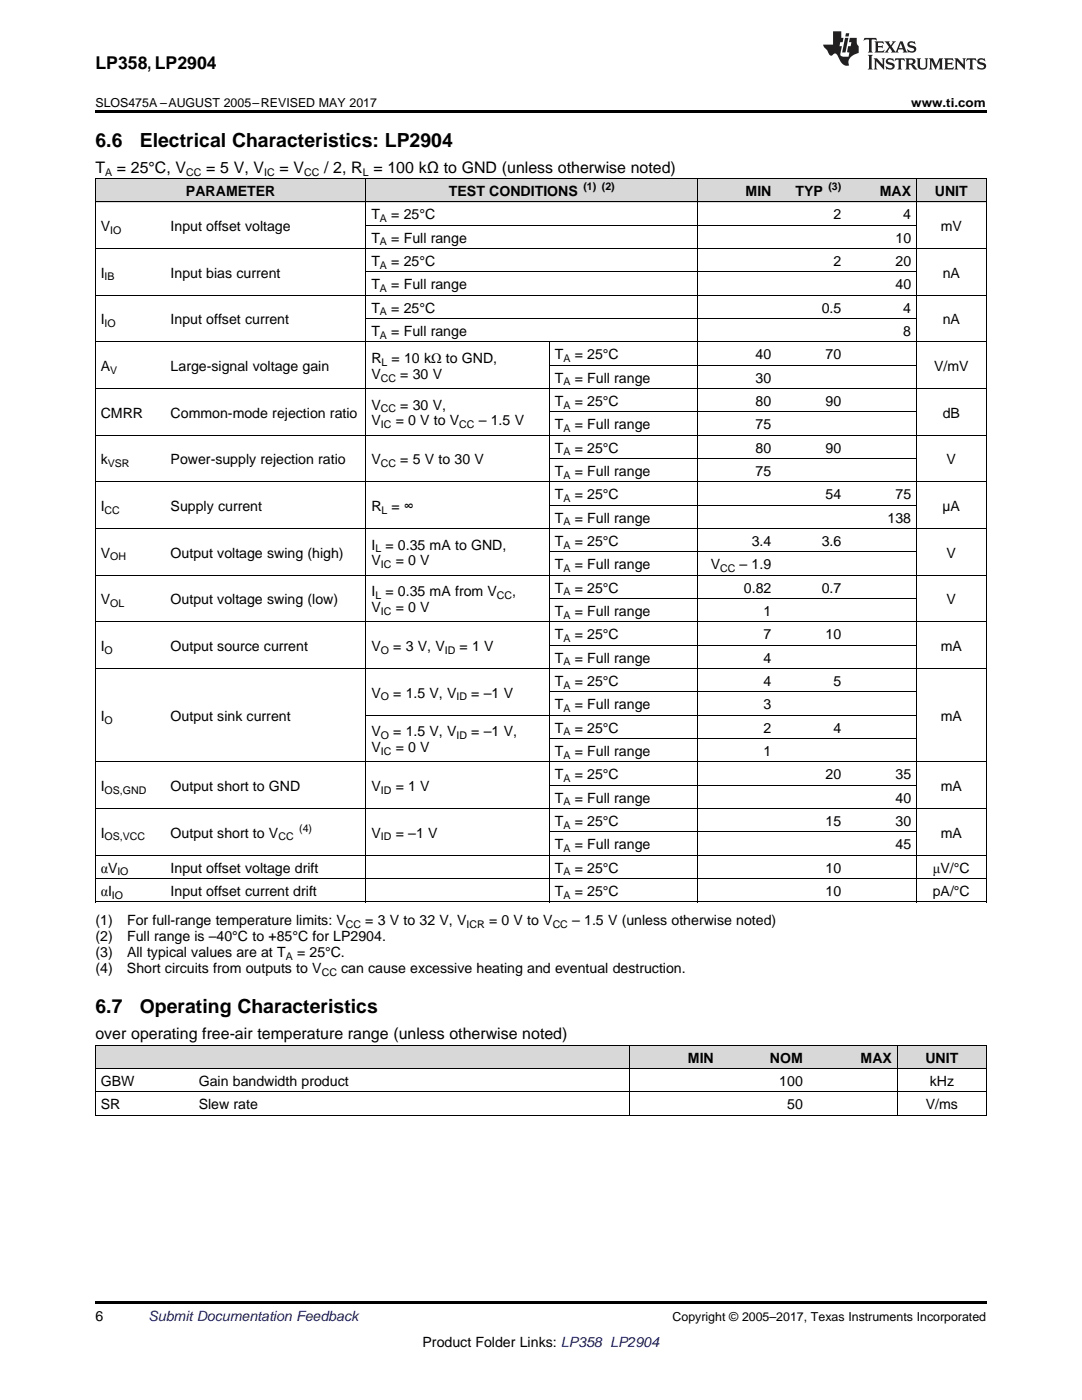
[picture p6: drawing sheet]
<svg xmlns="http://www.w3.org/2000/svg" width="216mm" height="279mm" viewBox="0 0 216 279" stroke-linecap="round" stroke-linejoin="round" font-family="sans-serif">
<defs><g id="words">
<g font-size="3.9">
<text x="19" y="29.3">6.6</text>
<text x="27.9" y="29.3">Electrical Characteristics: LP2904</text>
<text x="19" y="202.2">6.7</text>
<text x="27.9" y="202.2">Operating Characteristics</text>
</g>
<text font-size="3.5" x="19" y="13.8">LP358, LP2904</text>
<g font-size="3.2">
<text x="19" y="34.4">T</text>
<text x="23.3" y="34.4">= 25°C, V</text>
<text x="41.1" y="34.4">= 5 V, V</text>
<text x="55.8" y="34.4">= V</text>
<text x="64.7" y="34.4">/ 2, R = 100 kΩ to GND (unless otherwise noted)</text>
<text x="19" y="207.4">over operating free-air temperature range (unless otherwise noted)</text>
</g>
<g font-size="2.8">
<text x="37.1" y="39.1">PARAMETER</text>
<text x="89.6" y="39.1">TEST CONDITIONS</text>
<text x="148.8" y="39.1">MIN</text>
<text x="158.7" y="39.1">TYP</text>
<text x="175.5" y="39.1">MAX</text>
<text x="186.5" y="39.1">UNIT</text>
<text x="20.1" y="46.1">V</text>
<text x="34" y="46.1">Input offset voltage</text>
<text x="74.1" y="43.7">T</text>
<text x="78.1" y="43.7">= 25°C</text>
<text x="166.3" y="43.7">2</text>
<text x="180.2" y="43.7">4</text>
<text x="187.7" y="46.1">mV</text>
<text x="74.1" y="48.4">T</text>
<text x="74.1" y="53.1">T</text>
<text x="78.1" y="48.4">= Full range</text>
<text x="78.1" y="53.1">= 25°C</text>
<text x="166.3" y="53.1">2</text>
<text x="178.7" y="48.4">10</text>
<text x="178.7" y="53.1">20</text>
<text x="20.1" y="55.4">I</text>
<text x="34" y="55.4">Input bias current</text>
<text x="74.1" y="57.7">T</text>
<text x="78.1" y="57.7">= Full range</text>
<text x="178.7" y="57.7">40</text>
<text x="188.1" y="55.4">nA</text>
<text x="20.1" y="64.7">I</text>
<text x="34" y="64.7">Input offset current</text>
<text x="74.1" y="62.4">T</text>
<text x="78.1" y="62.4">= 25°C</text>
<text x="164" y="62.4">0.5</text>
<text x="180.2" y="62.4">4</text>
<text x="188.1" y="64.7">nA</text>
<text x="74.1" y="67">T</text>
<text x="78.1" y="67">= Full range</text>
<text x="110.7" y="71.7">T</text>
<text x="114.7" y="71.7">= 25°C</text>
<text x="150.8" y="71.7">40</text>
<text x="164.7" y="71.7">70</text>
<text x="180.2" y="67">8</text>
<text x="20.1" y="74">A</text>
<text x="34" y="74">Large-signal voltage gain</text>
<text x="74.1" y="72.4">R</text>
<text x="74.1" y="75.6">V</text>
<text x="78.1" y="72.4">= 10 kΩ to GND,</text>
<text x="79.9" y="75.6">= 30 V</text>
<text x="110.7" y="76.3">T</text>
<text x="114.7" y="76.3">= Full range</text>
<text x="150.8" y="76.3">30</text>
<text x="186.4" y="74">V/mV</text>
<text x="20.1" y="83.3">CMRR</text>
<text x="34" y="83.3">Common-mode rejection ratio</text>
<text x="74.1" y="81.7">V</text>
<text x="79.9" y="81.7">= 30 V,</text>
<text x="110.7" y="81">T</text>
<text x="114.7" y="81">= 25°C</text>
<text x="150.8" y="81">80</text>
<text x="164.7" y="81">90</text>
<text x="188.1" y="83.3">dB</text>
<text x="74.1" y="84.9">V</text>
<text x="79" y="84.9">= 0 V to V</text>
<text x="95.5" y="84.9">– 1.5 V</text>
<text x="110.7" y="85.7">T</text>
<text x="114.7" y="85.7">= Full range</text>
<text x="150.8" y="85.7">75</text>
<text x="20.1" y="92.6">k</text>
<text x="34" y="92.6">Power-supply rejection ratio</text>
<text x="74.1" y="92.6">V</text>
<text x="79.9" y="92.6">= 5 V to 30 V</text>
<text x="110.7" y="90.3">T</text>
<text x="110.7" y="95">T</text>
<text x="114.7" y="90.3">= 25°C</text>
<text x="114.7" y="95">= Full range</text>
<text x="150.8" y="90.3">80</text>
<text x="150.8" y="95">75</text>
<text x="164.7" y="90.3">90</text>
<text x="188.9" y="92.6">V</text>
<text x="20.1" y="102">I</text>
<text x="34" y="102">Supply current</text>
<text x="74.1" y="102">R</text>
<text x="78.1" y="102">= ∞</text>
<text x="110.7" y="99.6">T</text>
<text x="114.7" y="99.6">= 25°C</text>
<text x="164.7" y="99.6">54</text>
<text x="178.7" y="99.6">75</text>
<text x="188.1" y="102">µA</text>
<text x="110.7" y="104.3">T</text>
<text x="114.7" y="104.3">= Full range</text>
<text x="177.1" y="104.3">138</text>
<text x="20.1" y="111.3">V</text>
<text x="34" y="111.3">Output voltage swing (high)</text>
<text x="74.1" y="109.7">I</text>
<text x="74.1" y="112.9">V</text>
<text x="76.9" y="109.7">= 0.35 mA to GND,</text>
<text x="79" y="112.9">= 0 V</text>
<text x="110.7" y="108.9">T</text>
<text x="110.7" y="113.6">T</text>
<text x="114.7" y="108.9">= 25°C</text>
<text x="114.7" y="113.6">= Full range</text>
<text x="141.8" y="113.6">V</text>
<text x="147.6" y="113.6">– 1.9</text>
<text x="150" y="108.9">3.4</text>
<text x="164" y="108.9">3.6</text>
<text x="188.9" y="111.3">V</text>
<text x="74.1" y="119">I</text>
<text x="76.9" y="119">= 0.35 mA from V</text>
<text x="102.2" y="119">,</text>
<text x="110.7" y="118.3">T</text>
<text x="114.7" y="118.3">= 25°C</text>
<text x="148.4" y="118.3">0.82</text>
<text x="164" y="118.3">0.7</text>
<text x="20.1" y="120.6">V</text>
<text x="34" y="120.6">Output voltage swing (low)</text>
<text x="74.1" y="122.2">V</text>
<text x="79" y="122.2">= 0 V</text>
<text x="110.7" y="122.9">T</text>
<text x="114.7" y="122.9">= Full range</text>
<text x="152.4" y="122.9">1</text>
<text x="188.9" y="120.6">V</text>
<text x="20.1" y="129.9">I</text>
<text x="34" y="129.9">Output source current</text>
<text x="74.1" y="129.9">V</text>
<text x="78.5" y="129.9">= 3 V, V</text>
<text x="91.7" y="129.9">= 1 V</text>
<text x="110.7" y="127.6">T</text>
<text x="114.7" y="127.6">= 25°C</text>
<text x="152.4" y="127.6">7</text>
<text x="164.7" y="127.6">10</text>
<text x="187.7" y="129.9">mA</text>
<text x="110.7" y="132.2">T</text>
<text x="110.7" y="136.9">T</text>
<text x="114.7" y="132.2">= Full range</text>
<text x="114.7" y="136.9">= 25°C</text>
<text x="152.4" y="132.2">4</text>
<text x="152.4" y="136.9">4</text>
<text x="166.3" y="136.9">5</text>
<text x="20.1" y="143.9">I</text>
<text x="34" y="143.9">Output sink current</text>
<text x="74.1" y="139.2">V</text>
<text x="78.5" y="139.2">= 1.5 V, V</text>
<text x="94" y="139.2">= –1 V</text>
<text x="110.7" y="141.5">T</text>
<text x="114.7" y="141.5">= Full range</text>
<text x="152.4" y="141.5">3</text>
<text x="187.7" y="143.9">mA</text>
<text x="74.1" y="146.9">V</text>
<text x="78.5" y="146.9">= 1.5 V, V</text>
<text x="94" y="146.9">= –1 V,</text>
<text x="110.7" y="146.2">T</text>
<text x="114.7" y="146.2">= 25°C</text>
<text x="152.4" y="146.2">2</text>
<text x="166.3" y="146.2">4</text>
<text x="74.1" y="150.1">V</text>
<text x="79" y="150.1">= 0 V</text>
<text x="110.7" y="150.8">T</text>
<text x="110.7" y="155.5">T</text>
<text x="114.7" y="150.8">= Full range</text>
<text x="114.7" y="155.5">= 25°C</text>
<text x="152.4" y="150.8">1</text>
<text x="164.7" y="155.5">20</text>
<text x="178.7" y="155.5">35</text>
<text x="20.1" y="157.8">I</text>
<text x="34" y="157.8">Output short to GND</text>
<text x="74.1" y="157.8">V</text>
<text x="79" y="157.8">= 1 V</text>
<text x="110.7" y="160.2">T</text>
<text x="114.7" y="160.2">= Full range</text>
<text x="178.7" y="160.2">40</text>
<text x="187.7" y="157.8">mA</text>
<text x="20.1" y="167.1">I</text>
<text x="34" y="167.1">Output short to V</text>
<text x="74.1" y="167.1">V</text>
<text x="79" y="167.1">= –1 V</text>
<text x="110.7" y="164.8">T</text>
<text x="114.7" y="164.8">= 25°C</text>
<text x="164.7" y="164.8">15</text>
<text x="178.7" y="164.8">30</text>
<text x="187.7" y="167.1">mA</text>
<text x="110.7" y="169.5">T</text>
<text x="114.7" y="169.5">= Full range</text>
<text x="178.7" y="169.5">45</text>
<text x="20.1" y="174.1">αV</text>
<text x="20.1" y="178.8">αI</text>
<text x="34" y="174.1">Input offset voltage drift</text>
<text x="34" y="178.8">Input offset current drift</text>
<text x="110.7" y="174.1">T</text>
<text x="110.7" y="178.8">T</text>
<text x="114.7" y="174.1">= 25°C</text>
<text x="114.7" y="178.8">= 25°C</text>
<text x="164.7" y="174.1">10</text>
<text x="164.7" y="178.8">10</text>
<text x="186.1" y="178.8">pA/°C</text>
<text x="186.2" y="174.1">μV/°C</text>
<text x="19" y="184.6">(1)</text>
<text x="25.4" y="184.6">For full-range temperature limits: V</text>
<text x="72.9" y="184.6">= 3 V to 32 V, V</text>
<text x="97.6" y="184.6">= 0 V to V</text>
<text x="114.2" y="184.6">– 1.5 V (unless otherwise noted)</text>
<text x="19" y="187.8">(2)</text>
<text x="19" y="191">(3)</text>
<text x="25.4" y="187.8">Full range is –40°C to +85°C for LP2904.</text>
<text x="25.4" y="191">All typical values are at T</text>
<text x="59.3" y="191">= 25°C.</text>
<text x="19" y="194.2">(4)</text>
<text x="25.3" y="194.2">Short circuits from outputs to V</text>
<text x="68.1" y="194.2">can cause excessive heating and eventual destruction.</text>
<text x="137.3" y="212.1">MIN</text>
<text x="153.6" y="212.1">NOM</text>
<text x="171.7" y="212.1">MAX</text>
<text x="184.6" y="212.1">UNIT</text>
<text x="20.1" y="216.7">GBW</text>
<text x="20.1" y="221.4">SR</text>
<text x="39.7" y="216.7">Gain bandwidth product</text>
<text x="39.7" y="221.4">Slew rate</text>
<text x="155.5" y="216.7">100</text>
<text x="157.1" y="221.4">50</text>
<text x="184.7" y="221.4">V/ms</text>
<text x="185.5" y="216.7">kHz</text>
<text x="19" y="263.6">6</text>
<text x="84.3" y="268.9">Product Folder Links: LP358 LP2904</text>
</g>
<text font-size="2.8" fill="#0000c8" x="29.6" y="263.6">Submit Documentation Feedback</text>
<g font-size="2.5">
<text x="19" y="21.4">SLOS475A –AUGUST 2005–REVISED MAY 2017</text>
<text x="181.8" y="21.4">www.ti.com</text>
<text x="134.2" y="263.6">Copyright © 2005–2017, Texas Instruments Incorporated</text>
</g>
<g font-size="2.1">
<text x="21" y="35.1">A</text>
<text x="37.1" y="35.1">CC</text>
<text x="52.7" y="35.1">IC</text>
<text x="60.7" y="35.1">CC</text>
<text x="72.4" y="35.1">L</text>
<text x="116.4" y="38">(1) (2)</text>
<text x="165.3" y="38">(3)</text>
<text x="22" y="46.6">IO</text>
<text x="75.8" y="44.3">A</text>
<text x="75.8" y="49">A</text>
<text x="75.8" y="53.6">A</text>
<text x="20.9" y="56">IB</text>
<text x="75.8" y="58.3">A</text>
<text x="20.9" y="65.3">IO</text>
<text x="75.8" y="62.9">A</text>
<text x="75.8" y="67.6">A</text>
<text x="22" y="74.6">V</text>
<text x="76" y="76.2">CC</text>
<text x="76.1" y="73">L</text>
<text x="112.4" y="72.2">A</text>
<text x="112.4" y="76.9">A</text>
<text x="76" y="82.3">CC</text>
<text x="112.4" y="81.6">A</text>
<text x="76" y="85.5">IC</text>
<text x="91.7" y="85.5">CC</text>
<text x="112.4" y="86.2">A</text>
<text x="21.5" y="93.2">VSR</text>
<text x="76" y="93.2">CC</text>
<text x="112.4" y="90.9">A</text>
<text x="112.4" y="95.5">A</text>
<text x="112.4" y="100.2">A</text>
<text x="20.9" y="102.5">CC</text>
<text x="76.1" y="102.5">L</text>
<text x="112.4" y="104.8">A</text>
<text x="22" y="111.8">OH</text>
<text x="74.9" y="110.2">L</text>
<text x="76" y="113.4">IC</text>
<text x="112.4" y="109.5">A</text>
<text x="74.9" y="119.6">L</text>
<text x="99.2" y="119.6">CC</text>
<text x="112.4" y="114.2">A</text>
<text x="112.4" y="118.8">A</text>
<text x="143.7" y="114.2">CC</text>
<text x="22" y="121.1">OL</text>
<text x="76" y="122.7">IC</text>
<text x="112.4" y="123.5">A</text>
<text x="20.9" y="130.5">O</text>
<text x="76" y="130.5">O</text>
<text x="88.8" y="130.5">ID</text>
<text x="112.4" y="128.1">A</text>
<text x="112.4" y="132.8">A</text>
<text x="112.4" y="137.4">A</text>
<text x="76" y="139.8">O</text>
<text x="91.1" y="139.8">ID</text>
<text x="112.4" y="142.1">A</text>
<text x="20.9" y="144.4">O</text>
<text x="76" y="147.5">O</text>
<text x="91.1" y="147.5">ID</text>
<text x="112.4" y="146.8">A</text>
<text x="76" y="150.7">IC</text>
<text x="112.4" y="151.4">A</text>
<text x="20.9" y="158.4">OS,GND</text>
<text x="76" y="158.4">ID</text>
<text x="112.4" y="156.1">A</text>
<text x="112.4" y="160.7">A</text>
<text x="20.9" y="167.7">OS,VCC</text>
<text x="55.6" y="167.7">CC</text>
<text x="59.7" y="166">(4)</text>
<text x="76" y="167.7">ID</text>
<text x="112.4" y="165.4">A</text>
<text x="112.4" y="170">A</text>
<text x="22.3" y="179.4">IO</text>
<text x="23.4" y="174.7">IO</text>
<text x="112.4" y="174.7">A</text>
<text x="112.4" y="179.4">A</text>
<text x="69" y="185.2">CC</text>
<text x="93.1" y="185.2">ICR</text>
<text x="110.3" y="185.2">CC</text>
<text x="57" y="191.6">A</text>
<text x="64.2" y="194.7">CC</text>
</g>
</g></defs>
<g fill="#d8d8d8">
<path d="M19 208.7h19.6v4.6h-19.6z"/>
<path d="M38.6 208.7h87.1v4.6h-87.1z"/>
<path d="M125.7 208.7h17.8v4.6h-17.8z"/>
<path d="M143.5 208.7h17.8v4.6h-17.8z"/>
<path d="M161.3 208.7h17.8v4.6h-17.8z"/>
<path d="M179.1 208.7h17.7v4.6h-17.7z"/>
<path d="M19 35.7h14v4.7h-14z"/>
<path d="M33 35.7h40.1v4.7h-40.1z"/>
<path d="M73.1 35.7h36.6v4.7h-36.6z"/>
<path d="M109.7 35.7h29.6v4.7h-29.6z"/>
<path d="M139.3 35.7h15.7v4.7h-15.7z"/>
<path d="M155 35.7h13.9v4.7h-13.9z"/>
<path d="M168.9 35.7h14v4.7h-14z"/>
<path d="M182.9 35.7h13.9v4.7h-13.9z"/>
</g>
<path d="M19 22h177.8v.5h-177.8zM19 180l.2 .1zM73 180l.1 .1zM109.6 180l.1 .1zM139.2 180l.1 .1zM182.8 180l.1 .1zM196.7 180l.1 .1zM19 222.6h.2zM125.6 222.6h.1zM179 222.6h.1zM196.7 222.6h.1zM19 259.7h177.8v.5h-177.8z" fill="#000"/>
<g fill="none" stroke="#000" stroke-width=".2">
<path d="M19 35.6h177.8M19.1 35.7v144.4M73 35.7v144.4M139.3 35.7v144.4M182.8 35.7v144.4M196.8 35.7v144.4M19 58.9h177.8M19 49.6h177.8M19 40.3h177.8M73.1 54.3h109.8M73.1 45h109.8M19 77.6h177.8"/>
<path d="M19 68.2h177.8M73.1 63.6h109.8M109.6 68.3v111.8M109.7 72.9h73.2M19 96.2h177.8M19 86.9h177.8M109.7 91.5h73.2M109.7 82.2h73.2M19 114.8h177.8M19 105.5h177.8M109.7 119.5h73.2M109.7 110.2h73.2"/>
<path d="M109.7 100.8h73.2M19 133.4h177.8M19 124.1h177.8M109.7 138.1h73.2M109.7 128.8h73.2M19 152.1h177.8M73.1 142.8h109.8M109.7 156.7h73.2M109.7 147.4h73.2M19 175.3h177.8M19 170.7h177.8M19 161.4h177.8"/>
<path d="M109.7 166h73.2M19 180h177.8M19 217.9h177.8M19 213.3h177.8M19 208.6h177.8M19.1 208.6v14M125.7 208.6v14M179 208.6v14M196.8 208.6v14M19 222.6h177.8"/>
</g>
<g fill="#231f20">
<path d="M172.5 7.6l-.1 .5 .4-.2h.6v.1v2.1l-.2 .4h.9l-.2-.4v-2.1l.1-.1h.5l.5 .2-.2-.5zM174.5 8.3l.2 .3v1.5l-.2 .4h1.8l.2-.6a1.04 1.04 0 0 1-1.3 .2v-.7h.6l.3 .2v-.6l-.3 .2h-.6v-.6l.8-.1 .4 .3-.2-.5zM176.5 8.3l.9 1.1-.9 1.1h.8l-.2-.2 .4-.7 .5 .7-.2 .2h1.5l-.2-.2 .2-.4h.9l.1 .4-.2 .2h1l-.3-.3-.7-1.9h-.5l-.9 2-.8-1 .9-1h-.8l.1 .3-.4 .5-.3-.6 .1-.2zM179.7 8.6l.4 1h-.7zM181.3 8.4a.63 .63 0 0 0-.2 .7 .63 .63 0 0 0 .6 .4l.6 .2 .1 .2a.75 .75 0 0 1-.7 .4 .75 .75 0 0 1-.6-.5l.1 .7 .1-.1a1.11 1.11 0 0 0 1.5-.6 1.13 1.13 0 0 0-1.2-.8l-.1-.4a1.04 1.04 0 0 1 1.2 .2l-.2-.5-.2 .1-.4-.2zM173.2 10.9l.2 .4v2.2l-.2 .4h1l-.3-.4v-2.2l.3-.4zM174.3 11.6l.3 .4v1.5l-.3 .4h.8l-.2-.4v-1.3l1.5 1.7v-1.9l.2-.4h-.7l.2 .4v.9l-1.1-1.3zM177 11.8a.62 .62 0 0 0-.2 .7 .62 .62 0 0 0 .6 .4l.6 .1 .1 .3a.76 .76 0 0 1-.7 .3 .76 .76 0 0 1-.7-.4l.2 .7 .1-.1a1.11 1.11 0 0 0 1.5-.6 1.13 1.13 0 0 0-1.2-.8l-.1-.4a1.04 1.04 0 0 1 1.2 .2l-.2-.6-.2 .1-.5-.1zM178.7 11.6l-.2 .6a.61 .61 0 0 1 .8-.3v1.6l-.2 .4h.9l-.2-.4v-1.6a.63 .63 0 0 1 .7 .3l-.1-.6zM180.6 11.6l.3 .4v1.5l-.3 .4h1l-.2-.2-.1-.8 .6 .2a.76 .76 0 0 0 1.2 .7l-1-1a.58 .58 0 0 0 .6-.5 .58 .58 0 0 0-.5-.6zM181.4 11.9h.1a.45 .45 0 0 1 .5 .1 .45 .45 0 0 1 .1 .5l-.8 .2zM182.9 11.6l.2 .2a2.17 2.17 0 0 0 .3 1.9 .99 .99 0 0 0 1.6-.6v-1.1l.2-.4h-.7l.2 .2a1.92 1.92 0 0 1-.2 1.8 .6 .6 0 0 1-.9-.5v-1.1l.2-.4zM185.4 11.6l.2 .4v1.5l-.2 .4h.7l-.2-.4v-1.4l.8 1.8 .8-1.8v1.4l-.2 .4h.9l-.2-.4v-1.5l.2-.4h-.8l-.6 1.5-.6-1.5zM188.4 11.6l.2 .4v1.5l-.2 .4h1.8l.1-.6a1.04 1.04 0 0 1-1.2 .1v-.6h.5l.4 .2v-.6l-.4 .2h-.5v-.7h.8l.3 .3-.1-.6zM190.5 11.6l.2 .4v1.5l-.2 .4h.7l-.2-.4v-1.3l1.5 1.7v-1.9l.2-.4h-.7l.2 .4v.9l-1.1-1.3zM192.9 11.6l-.1 .6a.61 .61 0 0 1 .7-.3l.1 1.6-.3 .4h1l-.3-.4 .1-1.6a.63 .63 0 0 1 .7 .3l-.1-.6zM195.2 11.8a.62 .62 0 0 0-.2 .7 .62 .62 0 0 0 .6 .4l.6 .1 .1 .3a.76 .76 0 0 1-.7 .3 .76 .76 0 0 1-.6-.4l.1 .7 .1-.1a1.11 1.11 0 0 0 1.6-.6 1.13 1.13 0 0 0-1.3-.8l-.1-.4a1.04 1.04 0 0 1 1.2 .2l-.1-.6-.2 .1-.5-.1z"/>
<path d="M166.2 6.3v2.6h-1.9v.4l.8 .9a.91 .91 0 0 0 1 .8 .56 .56 0 0 1 .5-.3 .56 .56 0 0 1 .5 .3l.4 .8a1.53 1.53 0 0 0 1.9 1.2 1.54 1.54 0 0 1 1-2.1l.9-.3v-1.4a1.52 1.52 0 0 1-.4-1.6h-1.3l-.2 .8h.5l-.2 .8h-.5l-.1 1v.2l.4 .1-.2 .8a1.93 1.93 0 0 1-1.6-.3l.3-1.8h-.5l.2-.8h.4l.2-.8h-.4v-1.3zM168.6 7.6l-.6 2.9h.7l.6-2.9zM168.8 6.6l-.1 .7h.6l.2-.7z"/>
</g>
<use href="#words"/>
</svg>
